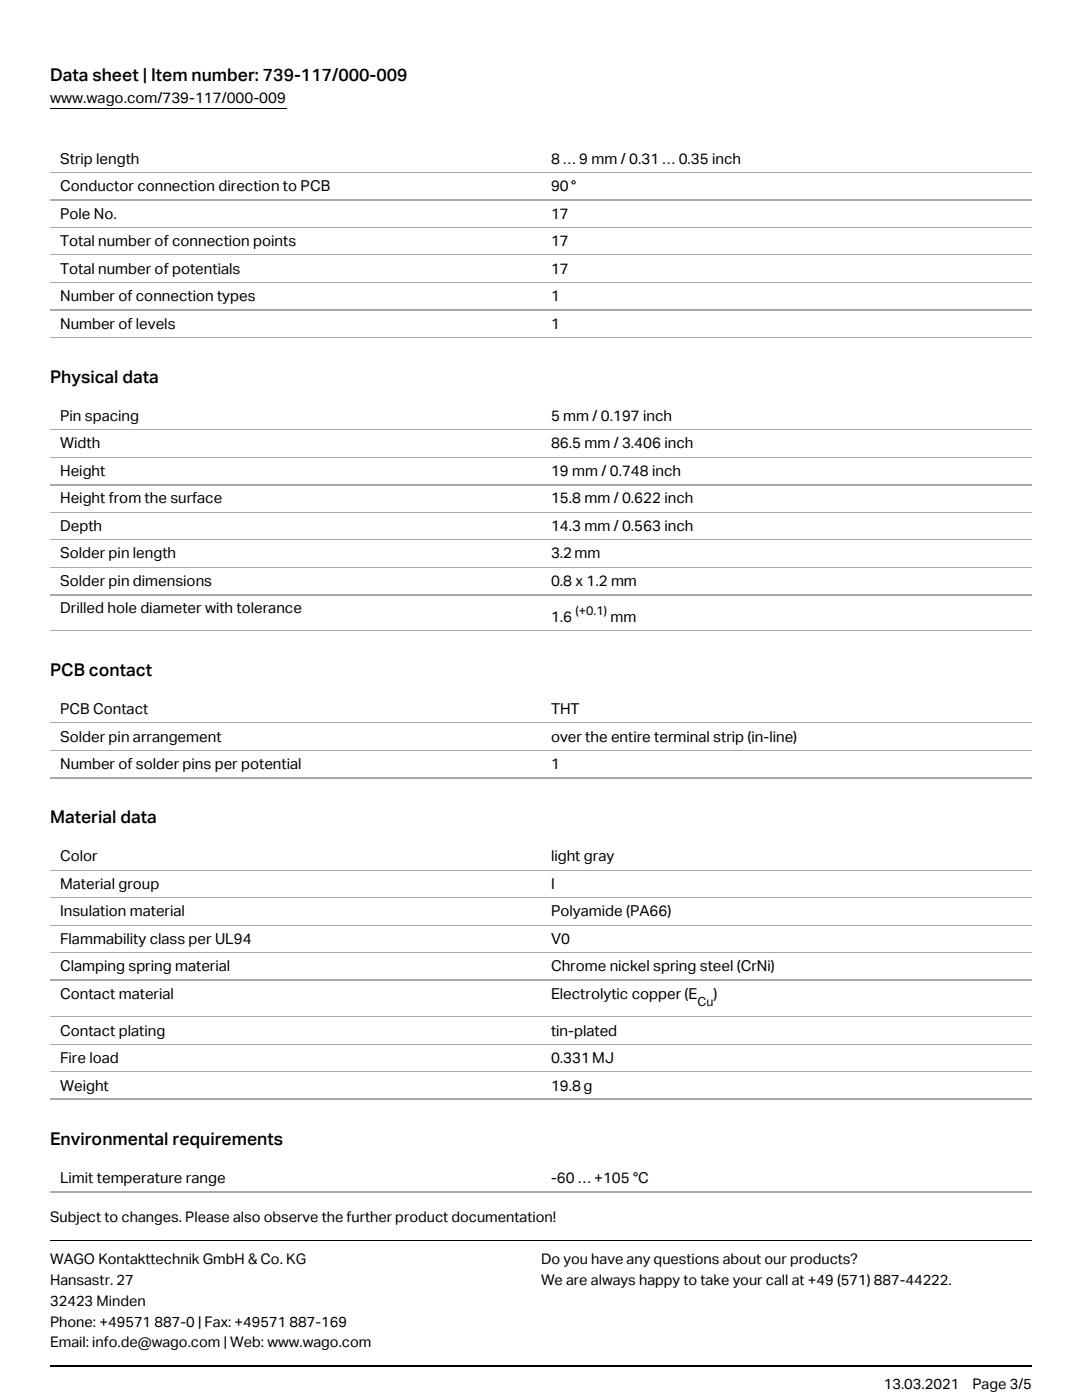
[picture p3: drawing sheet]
<svg xmlns="http://www.w3.org/2000/svg" width="216mm" height="279mm" viewBox="0 0 216 279" stroke-linecap="round" stroke-linejoin="round" font-family="sans-serif">
<defs><g id="words">
<g font-size="3.5">
<text x="10" y="16.1">Data sheet | Item number: 739-117/000-009</text>
<text x="10" y="76.4">Physical data</text>
<text x="10" y="134.9">PCB contact</text>
<text x="10" y="164.3">Material data</text>
<text x="10" y="228.5">Environmental requirements</text>
</g>
<g font-size="3">
<text x="10" y="20.6">www.wago.com/739-117/000-009</text>
<text x="12" y="32.6">Strip length</text>
<text x="109.9" y="32.6">8 … 9 mm / 0.31 … 0.35 inch</text>
<text x="12" y="38.1">Conductor connection direction to PCB</text>
<text x="109.9" y="38.1">90°</text>
<text x="12" y="43.6">Pole No.</text>
<text x="109.9" y="43.6">17</text>
<text x="12" y="49.1">Total number of connection points</text>
<text x="109.9" y="49.1">17</text>
<text x="12" y="54.6">Total number of potentials</text>
<text x="109.9" y="54.6">17</text>
<text x="12" y="60.1">Number of connection types</text>
<text x="12" y="65.6">Number of levels</text>
<text x="109.9" y="60.1">1</text>
<text x="109.9" y="65.6">1</text>
<text x="12" y="84">Pin spacing</text>
<text x="109.9" y="84">5 mm / 0.197 inch</text>
<text x="12" y="89.5">Width</text>
<text x="109.9" y="89.5">86.5 mm / 3.406 inch</text>
<text x="12" y="95">Height</text>
<text x="109.9" y="95">19 mm / 0.748 inch</text>
<text x="12" y="100.4">Height from the surface</text>
<text x="109.9" y="100.4">15.8 mm / 0.622 inch</text>
<text x="12" y="105.9">Depth</text>
<text x="109.9" y="105.9">14.3 mm / 0.563 inch</text>
<text x="12" y="111.4">Solder pin length</text>
<text x="109.9" y="111.4">3.2mm</text>
<text x="12" y="116.9">Solder pin dimensions</text>
<text x="109.9" y="116.9">0.8 x 1.2 mm</text>
<text x="12" y="122.4">Drilled hole diameter with tolerance</text>
<text x="109.9" y="124.1">1.6</text>
<text x="121.8" y="124.1">mm</text>
<text x="12" y="142.5">PCB Contact</text>
<text x="109.9" y="142.5">THT</text>
<text x="12" y="148">Solder pin arrangement</text>
<text x="109.9" y="148">over the entire terminal strip (in-line)</text>
<text x="12" y="153.5">Number of solder pins per potential</text>
<text x="109.9" y="153.5">1</text>
<text x="12" y="171.9">Color</text>
<text x="109.9" y="171.9">light gray</text>
<text x="12" y="177.4">Material group</text>
<text x="109.9" y="177.4">I</text>
<text x="12" y="182.9">Insulation material</text>
<text x="109.9" y="182.9">Polyamide (PA66)</text>
<text x="12" y="188.4">Flammability class per UL94</text>
<text x="109.9" y="188.4">V0</text>
<text x="12" y="193.8">Clamping spring material</text>
<text x="109.9" y="193.8">Chrome nickel spring steel (CrNi)</text>
<text x="12" y="199.3">Contact material</text>
<text x="109.9" y="199.3">Electrolytic copper (E</text>
<text x="142.3" y="199.3">)</text>
<text x="12" y="206.7">Contact plating</text>
<text x="109.9" y="206.7">tin-plated</text>
<text x="12" y="212.2">Fire load</text>
<text x="109.9" y="212.2">0.331MJ</text>
<text x="12" y="217.7">Weight</text>
<text x="109.9" y="217.7">19.8g</text>
<text x="12" y="236.1">Limit temperature range</text>
<text x="109.9" y="236.1">-60 … +105 °C</text>
</g>
<g font-size="2.9">
<text x="10" y="243.9">Subject to changes. Please also observe the further product documentation!</text>
<text x="10" y="252.3">WAGO Kontakttechnik GmbH &amp; Co. KG</text>
<text x="10" y="256.4">Hansastr. 27</text>
<text x="107.9" y="252.3">Do you have any questions about our products?</text>
<text x="107.9" y="256.4">We are always happy to take your call at +49 (571) 887-44222.</text>
<text x="10" y="260.6">32423 Minden</text>
<text x="10" y="264.8">Phone: +49571 887-0 | Fax: +49571 887-169</text>
<text x="10" y="268.9">Email: info.de@wago.com | Web: www.wago.com</text>
<text x="176.3" y="277.3">13.03.2021</text>
<text x="194" y="277.3">Page 3/5</text>
</g>
<g font-size="2.5">
<text x="114.9" y="122.7">(+0.1)</text>
<text x="139.2" y="200.8">Cu</text>
</g>
</g></defs>
<path d="M10 21.7h47.1M10 247.6h195.9M10 272.6h195.9" fill="none" stroke="#000" stroke-width=".2"/>
<g fill="none" stroke="#a5a8af" stroke-width=".2">
<path d="M10 34.4h195.9M10 39.9h195.9M10 45.4h195.9M10 50.9h195.9M10 56.3h195.9M10 61.8h195.9M10 67.3h195.9M10 85.7h195.9M10 91.2h195.9M10 96.7h195.9M10 102.2h195.9M10 107.7h195.9"/>
<path d="M10 113.2h195.9M10 118.7h195.9M10 125.9h195.9M10 144.3h195.9M10 149.7h195.9M10 155.2h195.9M10 173.6h195.9M10 179.1h195.9M10 184.6h195.9M10 190.1h195.9M10 195.6h195.9M10 203h195.9"/>
<path d="M10 208.4h195.9M10 213.9h195.9M10 219.4h195.9M10 237.8h195.9"/>
</g>
<use href="#words"/>
</svg>
